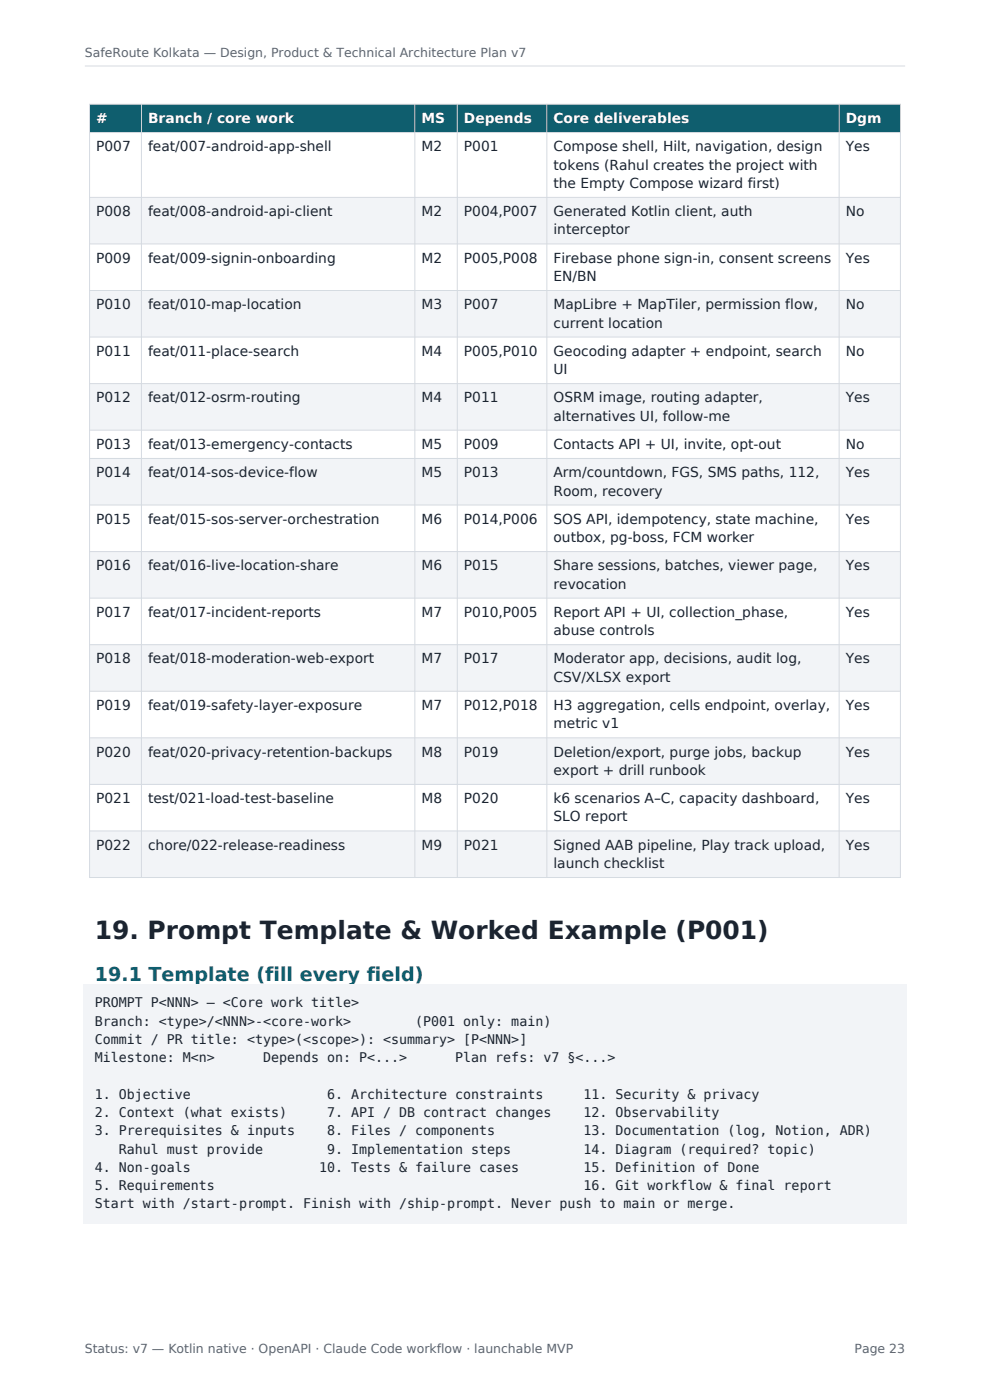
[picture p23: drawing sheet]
<svg xmlns="http://www.w3.org/2000/svg" width="210mm" height="297mm" viewBox="0 0 210 297" stroke-linecap="round" stroke-linejoin="round" font-family="sans-serif">
<defs><g id="words">
<text font-size="5.3" fill="#1b2430" x="20.1" y="199.2">19. Prompt Template &amp; Worked Example (P001)</text>
<text font-size="4.1" fill="#0f5e6e" x="20.1" y="208.2">19.1 Template (fill every field)</text>
<g font-size="2.9" fill="#fff">
<text x="20.4" y="26.1">#</text>
<text x="31.4" y="26.1">Branch / core work</text>
<text x="89.4" y="26.1">MS</text>
<text x="98.4" y="26.1">Depends</text>
<text x="117.4" y="26.1">Core deliverables</text>
<text x="179.4" y="26.1">Dgm</text>
</g>
<g font-size="2.9" fill="#1b2430">
<text x="20.4" y="32.1">P007</text>
<text x="31.4" y="32.1">feat/007-android-app-shell</text>
<text x="89.4" y="32.1">M2</text>
<text x="98.4" y="32.1">P001</text>
<text x="117.4" y="32.1">Compose shell, Hilt, navigation, design</text>
<text x="117.4" y="36">tokens (Rahul creates the project with</text>
<text x="179.4" y="32.1">Yes</text>
<text x="117.4" y="39.9">the Empty Compose wizard first)</text>
<text x="20.4" y="45.9">P008</text>
<text x="31.4" y="45.9">feat/008-android-api-client</text>
<text x="89.4" y="45.9">M2</text>
<text x="98.4" y="45.9">P004,P007</text>
<text x="117.4" y="45.9">Generated Kotlin client, auth</text>
<text x="179.4" y="45.9">No</text>
<text x="117.4" y="49.7">interceptor</text>
<text x="20.4" y="55.7">P009</text>
<text x="31.4" y="55.7">feat/009-signin-onboarding</text>
<text x="89.4" y="55.7">M2</text>
<text x="98.4" y="55.7">P005,P008</text>
<text x="117.4" y="55.7">Firebase phone sign-in, consent screens</text>
<text x="117.4" y="59.6">EN/BN</text>
<text x="179.4" y="55.7">Yes</text>
<text x="20.4" y="65.6">P010</text>
<text x="31.4" y="65.6">feat/010-map-location</text>
<text x="89.4" y="65.6">M3</text>
<text x="98.4" y="65.6">P007</text>
<text x="117.4" y="65.6">MapLibre + MapTiler, permission flow,</text>
<text x="179.4" y="65.6">No</text>
<text x="117.4" y="69.5">current location</text>
<text x="20.4" y="75.5">P011</text>
<text x="31.4" y="75.5">feat/011-place-search</text>
<text x="89.4" y="75.5">M4</text>
<text x="98.4" y="75.5">P005,P010</text>
<text x="117.4" y="75.5">Geocoding adapter + endpoint, search</text>
<text x="179.4" y="75.5">No</text>
<text x="117.4" y="79.4">UI</text>
<text x="20.4" y="85.4">P012</text>
<text x="31.4" y="85.4">feat/012-osrm-routing</text>
<text x="89.4" y="85.4">M4</text>
<text x="98.4" y="85.4">P011</text>
<text x="117.4" y="85.4">OSRM image, routing adapter,</text>
<text x="117.4" y="89.3">alternatives UI, follow-me</text>
<text x="179.4" y="85.4">Yes</text>
<text x="20.4" y="95.2">P013</text>
<text x="31.4" y="95.2">feat/013-emergency-contacts</text>
<text x="89.4" y="95.2">M5</text>
<text x="98.4" y="95.2">P009</text>
<text x="117.4" y="95.2">Contacts API + UI, invite, opt-out</text>
<text x="179.4" y="95.2">No</text>
<text x="20.4" y="101.2">P014</text>
<text x="31.4" y="101.2">feat/014-sos-device-flow</text>
<text x="89.4" y="101.2">M5</text>
<text x="98.4" y="101.2">P013</text>
<text x="117.4" y="101.2">Arm/countdown, FGS, SMS paths, 112,</text>
<text x="179.4" y="101.2">Yes</text>
<text x="117.4" y="105.1">Room, recovery</text>
<text x="20.4" y="111.1">P015</text>
<text x="31.4" y="111.1">feat/015-sos-server-orchestration</text>
<text x="89.4" y="111.1">M6</text>
<text x="98.4" y="111.1">P014,P006</text>
<text x="117.4" y="111.1">SOS API, idempotency, state machine,</text>
<text x="179.4" y="111.1">Yes</text>
<text x="117.4" y="115">outbox, pg-boss, FCM worker</text>
<text x="20.4" y="121">P016</text>
<text x="31.4" y="121">feat/016-live-location-share</text>
<text x="89.4" y="121">M6</text>
<text x="98.4" y="121">P015</text>
<text x="117.4" y="121">Share sessions, batches, viewer page,</text>
<text x="117.4" y="124.9">revocation</text>
<text x="179.4" y="121">Yes</text>
<text x="20.4" y="130.9">P017</text>
<text x="31.4" y="130.9">feat/017-incident-reports</text>
<text x="89.4" y="130.9">M7</text>
<text x="98.4" y="130.9">P010,P005</text>
<text x="117.4" y="130.9">Report API + UI, collection_phase,</text>
<text x="179.4" y="130.9">Yes</text>
<text x="117.4" y="134.8">abuse controls</text>
<text x="20.4" y="140.8">P018</text>
<text x="31.4" y="140.8">feat/018-moderation-web-export</text>
<text x="89.4" y="140.8">M7</text>
<text x="98.4" y="140.8">P017</text>
<text x="117.4" y="140.8">Moderator app, decisions, audit log,</text>
<text x="179.4" y="140.8">Yes</text>
<text x="117.4" y="144.6">CSV/XLSX export</text>
<text x="20.4" y="150.6">P019</text>
<text x="31.4" y="150.6">feat/019-safety-layer-exposure</text>
<text x="89.4" y="150.6">M7</text>
<text x="98.4" y="150.6">P012,P018</text>
<text x="117.4" y="150.6">H3 aggregation, cells endpoint, overlay,</text>
<text x="117.4" y="154.5">metric v1</text>
<text x="179.4" y="150.6">Yes</text>
<text x="20.4" y="160.5">P020</text>
<text x="31.4" y="160.5">feat/020-privacy-retention-backups</text>
<text x="89.4" y="160.5">M8</text>
<text x="98.4" y="160.5">P019</text>
<text x="117.4" y="160.5">Deletion/export, purge jobs, backup</text>
<text x="179.4" y="160.5">Yes</text>
<text x="117.4" y="164.4">export + drill runbook</text>
<text x="20.4" y="170.4">P021</text>
<text x="31.4" y="170.4">test/021-load-test-baseline</text>
<text x="89.4" y="170.4">M8</text>
<text x="98.4" y="170.4">P020</text>
<text x="117.4" y="170.4">k6 scenarios A–C, capacity dashboard,</text>
<text x="179.4" y="170.4">Yes</text>
<text x="117.4" y="174.3">SLO report</text>
<text x="20.4" y="180.3">P022</text>
<text x="31.4" y="180.3">chore/022-release-readiness</text>
<text x="89.4" y="180.3">M9</text>
<text x="98.4" y="180.3">P021</text>
<text x="117.4" y="180.3">Signed AAB pipeline, Play track upload,</text>
<text x="117.4" y="184.1">launch checklist</text>
<text x="179.4" y="180.3">Yes</text>
</g>
<g font-size="2.8" fill="#1b2430">
<text x="20.1" y="213.7">PROMPT P&lt;NNN&gt; — &lt;Core work title&gt;</text>
<text x="20.1" y="217.6">Branch: &lt;type&gt;/&lt;NNN&gt;-&lt;core-work&gt;</text>
<text x="20.1" y="221.4">Commit / PR title: &lt;type&gt;(&lt;scope&gt;): &lt;summary&gt; [P&lt;NNN&gt;]</text>
<text x="88.1" y="217.6">(P001 only: main)</text>
<text x="20.1" y="225.3">Milestone: M&lt;n&gt;</text>
<text x="55.8" y="225.3">Depends on: P&lt;...&gt;</text>
<text x="96.6" y="225.3">Plan refs: v7 §&lt;...&gt;</text>
<text x="20.1" y="233.1">1. Objective</text>
<text x="69.4" y="233.1">6. Architecture constraints</text>
<text x="123.8" y="233.1">11. Security &amp; privacy</text>
<text x="20.1" y="237">2. Context (what exists)</text>
<text x="69.4" y="237">7. API / DB contract changes</text>
<text x="123.8" y="237">12. Observability</text>
<text x="20.1" y="240.8">3. Prerequisites &amp; inputs</text>
<text x="25.2" y="244.7">Rahul must provide</text>
<text x="69.4" y="244.7">9. Implementation steps</text>
<text x="69.4" y="240.8">8. Files / components</text>
<text x="123.8" y="240.8">13. Documentation (log, Notion, ADR)</text>
<text x="123.8" y="244.7">14. Diagram (required? topic)</text>
<text x="20.1" y="248.6">4. Non-goals</text>
<text x="67.7" y="248.6">10. Tests &amp; failure cases</text>
<text x="123.8" y="248.6">15. Definition of Done</text>
<text x="20.1" y="252.5">5. Requirements</text>
<text x="20.1" y="256.4">Start with /start-prompt. Finish with /ship-prompt. Never push to main or merge.</text>
<text x="123.8" y="252.5">16. Git workflow &amp; final report</text>
</g>
<g font-size="2.6" fill="#5b6573">
<text x="18" y="12">SafeRoute Kolkata — Design, Product &amp; Technical Architecture Plan v7</text>
<text x="18" y="287">Status: v7 — Kotlin native · OpenAPI · Claude Code workflow · launchable MVP</text>
<text x="181.3" y="287">Page 23</text>
</g>
</g></defs>
<path d="M18 14h174" fill="none" stroke="#d5dae1" stroke-width=".21"/>
<path d="M19 22.1h172v6h-172z" fill-rule="evenodd" fill="#0f5e6e"/>
<g fill="#f2f4f7">
<path d="M19 41.9h172v9.8h-172z" fill-rule="evenodd"/>
<path d="M19 61.6h172v9.9h-172z" fill-rule="evenodd"/>
<path d="M19 81.4h172v9.9h-172z" fill-rule="evenodd"/>
<path d="M19 97.3h172v9.8h-172z" fill-rule="evenodd"/>
<path d="M19 117h172v9.9h-172z" fill-rule="evenodd"/>
<path d="M19 136.8h172v9.8h-172z" fill-rule="evenodd"/>
<path d="M19 156.5h172v9.9h-172z" fill-rule="evenodd"/>
<path d="M19 176.3h172v9.9h-172z" fill-rule="evenodd"/>
</g>
<g fill="none" stroke="#d5dae1" stroke-width=".21">
<path d="M19 22.1h172v164.1h-172zM19 28.1h172M30 22.1v164.1M88 22.1v164.1M97 22.1v164.1M116 22.1v164.1M178 22.1v164.1M19 41.9h172M19 51.7h172M19 61.6h172M19 71.5h172M19 81.4h172"/>
<path d="M19 91.3h172M19 97.3h172M19 107.1h172M19 117h172M19 126.9h172M19 136.8h172M19 146.6h172M19 156.5h172M19 166.4h172M19 176.3h172"/>
</g>
<path d="M17.6 208.7h174.8v50.8h-174.8z" fill-rule="evenodd" fill="#f2f4f7"/>
<use href="#words"/>
</svg>
